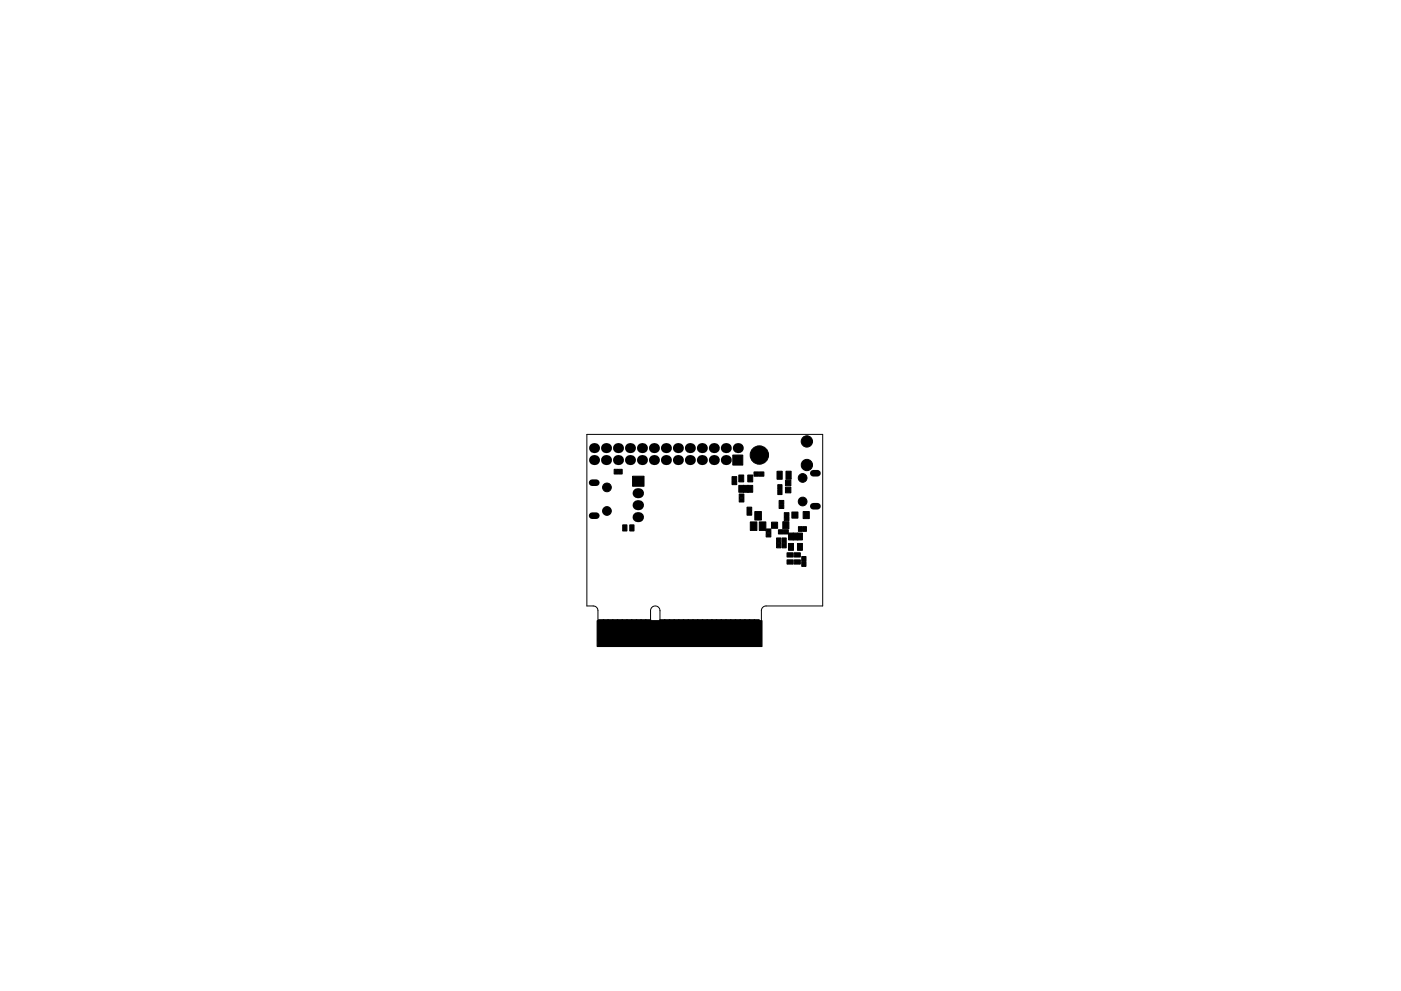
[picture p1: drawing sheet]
<svg xmlns="http://www.w3.org/2000/svg" width="297mm" height="210mm" viewBox="0 0 297 210" stroke-linecap="round" stroke-linejoin="round" font-family="sans-serif">
<path d="M124.4 92.2h50v36.4h-12a1 1 0 0 0-1 1v6.4l-1 1h-19.5l-1-1v-6.4a1 1 0 0 0-1-1 1 1 0 0 0-1 1v6.4l-1 1h-9.1l-1-1v-6.4a1 1 0 0 0-1-1h-1.4z" fill="none" stroke="#000" stroke-width=".21"/>
<g fill="#000" stroke="#000" stroke-width=".21">
<path d="M155.4 96.5h2.1v2.2h-2.1zM164.7 100h1.1v1.7h-1.1zM166.6 100h1.1v1.7h-1.1zM130.2 99.6h.8v1h-.8zM131.1 99.6h.8v1h-.8zM132 111.4h.9v1.3h-.9zM133.5 111.4h.9v1.3h-.9zM134.1 101h2.4v2.2h-2.4zM155.2 102h1v.8h-1zM155.2 101.1h1v.8h-1zM156.6 103h1.1v1.4h-1.1zM156.6 100.8h1.1v1.4h-1.1z"/>
<path d="M156.7 105.7h1v.8h-1zM156.7 104.8h1v.8h-1zM158.4 107.6h1v.8h-1zM158.4 108.5h1v.8h-1zM157.6 103h1v1.4h-1zM158.5 103h1.1v1.4h-1.1zM158.5 100.8h1.1v1.4h-1.1zM159.9 100.1h1v.9h-1zM159.1 110.7h1.4v1.8h-1.4zM161 100.1h1v.9h-1zM160 108.5h1.4v1.8h-1.4zM161 110.7h1.4v1.8h-1.4z"/>
<path d="M162.4 113.1h1v.8h-1zM162.4 112.2h1v.8h-1zM163.6 110.8h1.3v1.3h-1.3zM165.2 106.2h1v.8h-1zM165.2 107.1h1v.8h-1zM164.6 115.2h1v1h-1zM164.6 114.1h1v1h-1zM164.9 103.9h.9v1h-.9zM164.9 102.8h.9v1h-.9zM166 110.7h1.3v1.5h-1.3zM165 112.4h1v.9h-1zM166.5 101.9h1.2v1.2h-1.2z"/>
<path d="M166.5 103.4h1.2v1.2h-1.2zM165.8 115.2h.9v1h-.9zM165.8 114.1h.9v1h-.9zM166.1 112.4h1v.9h-1zM167.2 113.1h1v1.5h-1zM167.2 115.3h1v1.5h-1zM166.3 109.7h1v.8h-1zM166.3 108.8h1v.8h-1zM167.9 108.6h1.3v1.3h-1.3zM168.1 113.1h1.1v1.5h-1.1zM166.9 118.8h1.3v.9h-1.3zM166.9 117.3h1.3v.9h-1.3z"/>
<path d="M168.4 117.3h1.3v.9h-1.3zM168.4 118.8h1.3v.9h-1.3zM169.1 113.1h1v1.5h-1zM169.1 115.3h1v1.5h-1zM170 118.1h.9v1h-.9zM170 119.2h.9v1h-.9zM169.3 111.7h.8v1h-.8zM170.3 108.5h1.3v1.5h-1.3zM170.2 111.7h.8v1h-.8zM126.9 131.5h1.1v4.2h-1.1zM127.9 131.5h1.1v4.2h-1.1zM128.9 131.5h1.1v4.2h-1.1z"/>
<path d="M129.9 131.5h1.1v4.2h-1.1zM130.9 131.5h1.1v4.2h-1.1zM131.9 131.5h1.1v4.2h-1.1zM132.9 131.5h1.1v4.2h-1.1zM133.9 131.5h1.1v4.2h-1.1zM134.9 131.5h1.1v4.2h-1.1zM135.9 131.5h1.1v4.2h-1.1zM136.9 131.5h1.1v4.2h-1.1zM139.9 131.5h1.1v4.2h-1.1zM140.9 131.5h1.1v4.2h-1.1zM141.9 131.5h1.1v4.2h-1.1zM142.9 131.5h1.1v4.2h-1.1z"/>
<path d="M143.9 131.5h1.1v4.2h-1.1zM144.9 131.5h1.1v4.2h-1.1zM145.9 131.5h1.1v4.2h-1.1zM146.9 131.5h1.1v4.2h-1.1zM147.9 131.5h1.1v4.2h-1.1zM148.9 131.5h1.1v4.2h-1.1zM149.9 131.5h1.1v4.2h-1.1zM150.9 131.5h1.1v4.2h-1.1zM151.9 131.5h1.1v4.2h-1.1zM152.9 131.5h1.1v4.2h-1.1zM153.9 131.5h1.1v4.2h-1.1zM154.9 131.5h1.1v4.2h-1.1z"/>
<path d="M155.9 131.5h1.1v4.2h-1.1zM156.9 131.5h1.1v4.2h-1.1zM157.9 131.5h1.1v4.2h-1.1zM158.9 131.5h1.1v4.2h-1.1zM159.9 131.5h1.1v4.2h-1.1z"/>
<circle cx="161" cy="96.5" r="1.95"/>
<circle cx="171.1" cy="98.7" r="1.2"/>
<circle cx="171.1" cy="93.7" r="1.2"/>
<circle cx="128.7" cy="103.4" r=".92"/>
<circle cx="128.7" cy="108.4" r=".92"/>
<circle cx="170.2" cy="101.4" r=".92"/>
<circle cx="170.2" cy="106.4" r=".92"/>
</g>
<path d="M135.2 104.6h.3M135.2 107.2h.3M135.2 109.7h.3" fill="none" stroke="#000" stroke-width="2.1"/>
<g fill="#000">
<circle cx="125.9" cy="95.1" r="1.06"/>
<circle cx="125.9" cy="97.6" r="1.06"/>
<circle cx="128.5" cy="97.6" r="1.06"/>
<circle cx="128.5" cy="95.1" r="1.06"/>
<circle cx="131" cy="97.6" r="1.06"/>
<circle cx="131" cy="95.1" r="1.06"/>
<circle cx="133.6" cy="95.1" r="1.06"/>
<circle cx="133.6" cy="97.6" r="1.06"/>
<circle cx="136.1" cy="95.1" r="1.06"/>
<circle cx="136.1" cy="97.6" r="1.06"/>
<circle cx="138.6" cy="97.6" r="1.06"/>
<circle cx="138.6" cy="95.1" r="1.06"/>
<circle cx="141.2" cy="97.6" r="1.06"/>
<circle cx="141.2" cy="95.1" r="1.06"/>
<circle cx="143.7" cy="97.6" r="1.06"/>
<circle cx="143.7" cy="95.1" r="1.06"/>
<circle cx="146.3" cy="95.1" r="1.06"/>
<circle cx="146.3" cy="97.6" r="1.06"/>
<circle cx="148.8" cy="97.6" r="1.06"/>
<circle cx="148.8" cy="95.1" r="1.06"/>
<circle cx="151.3" cy="97.6" r="1.06"/>
<circle cx="151.3" cy="95.1" r="1.06"/>
<circle cx="153.9" cy="95.1" r="1.06"/>
<circle cx="153.9" cy="97.6" r="1.06"/>
<circle cx="156.4" cy="95.1" r="1.06"/>
</g>
<path d="M125.5 109.4h.9M125.5 102.4h.9M172.4 100.4h.9M172.4 107.4h.9" fill="none" stroke="#000" stroke-width="1.4"/>
<path d="M126.6 131.7h34.9v5.5h-34.9z" fill="#000" stroke="#000" stroke-width=".25"/>
</svg>
